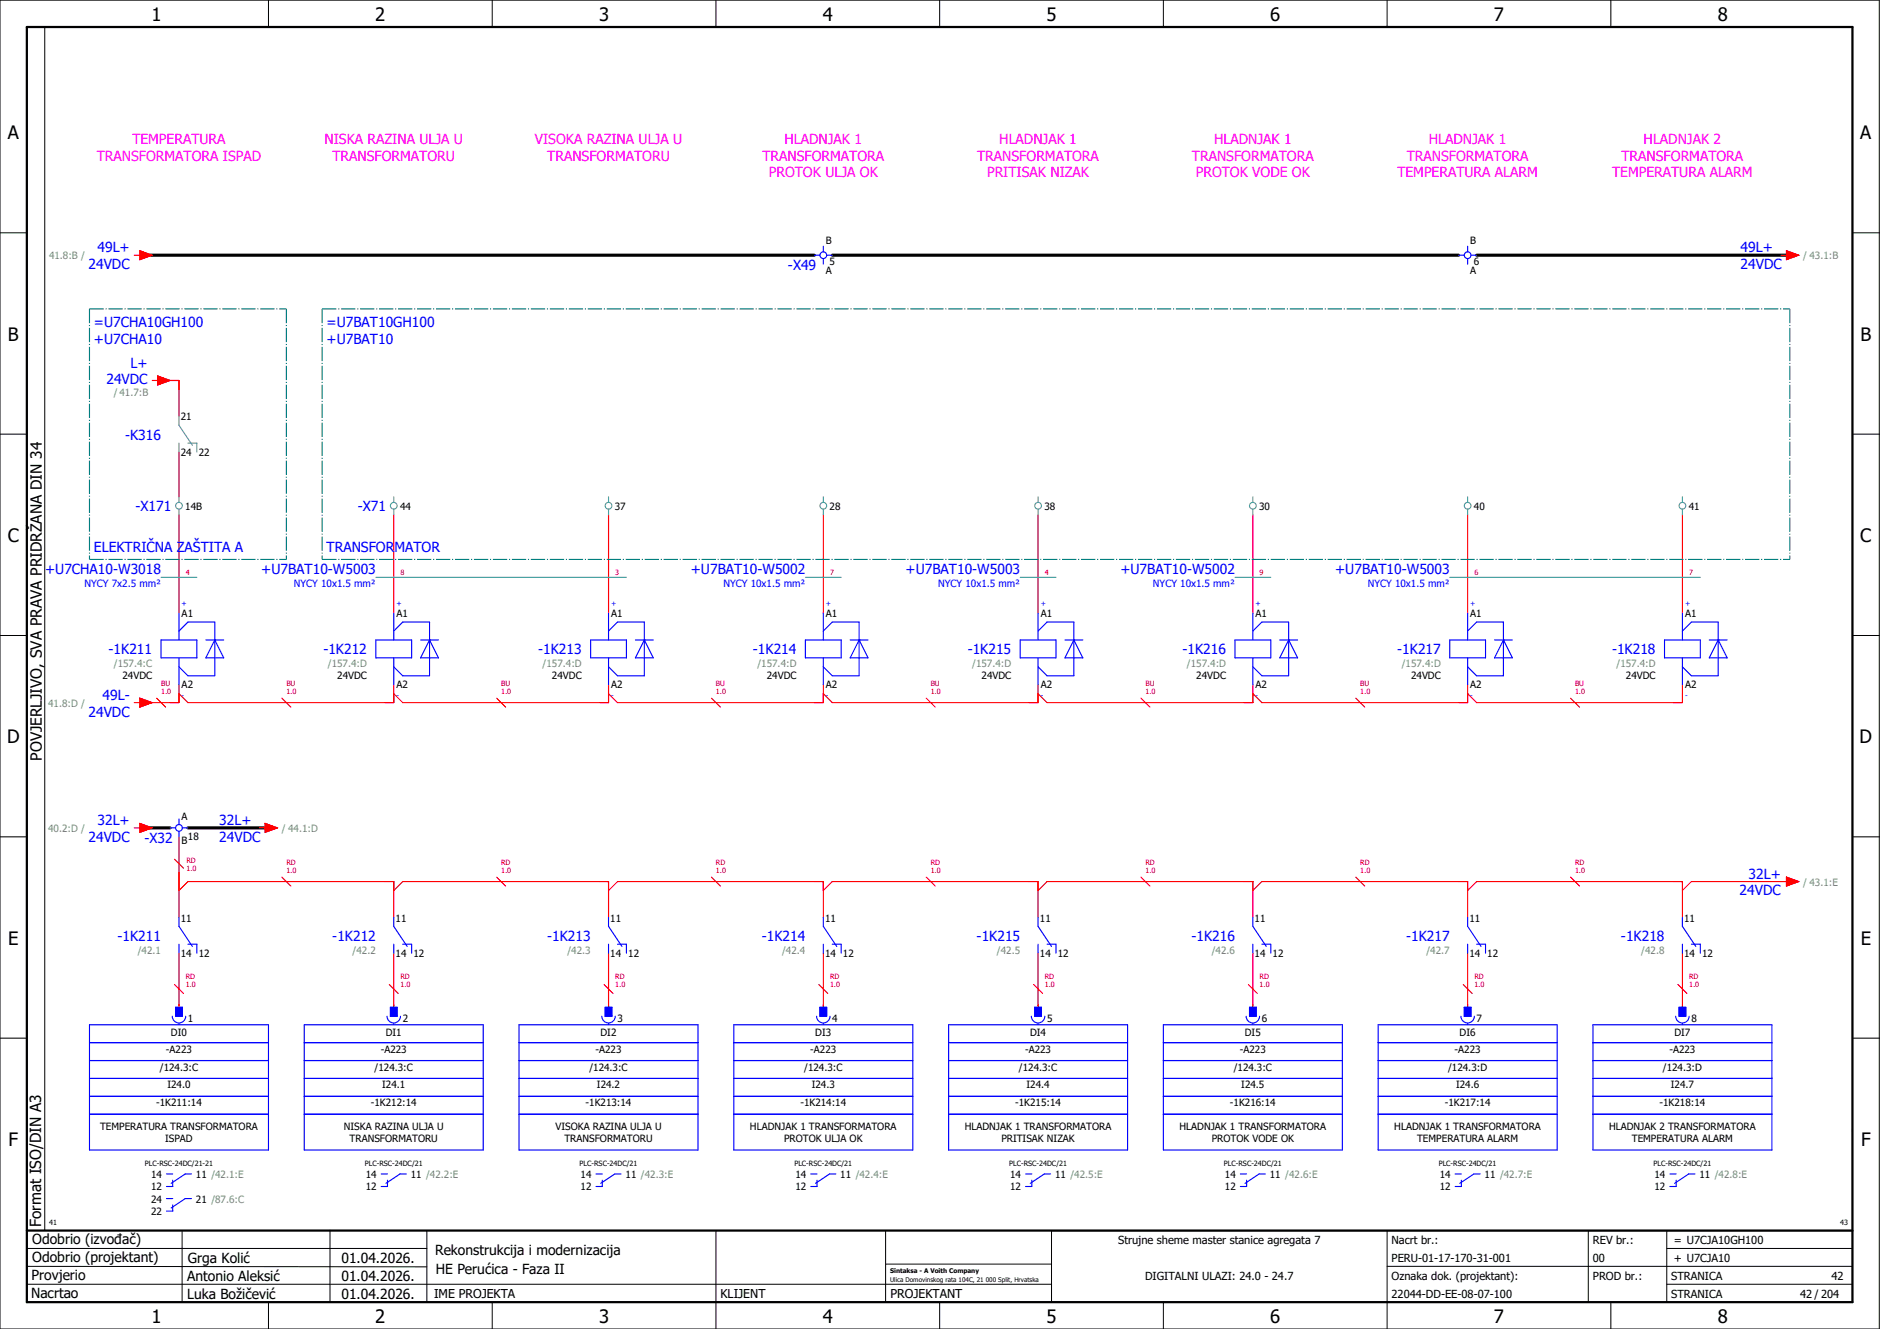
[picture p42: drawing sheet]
<svg xmlns="http://www.w3.org/2000/svg" width="420mm" height="297mm" viewBox="0 0 420 297" stroke-linecap="round" stroke-linejoin="round" font-family="sans-serif">
<defs><g id="words">
<g font-size="4.1">
<text x="33.9" y="4.7">1</text>
<text x="83.9" y="4.7">2</text>
<text x="133.9" y="4.7">3</text>
<text x="183.9" y="4.7">4</text>
<text x="233.9" y="4.7">5</text>
<text x="283.9" y="4.7">6</text>
<text x="333.9" y="4.7">7</text>
<text x="383.9" y="4.7">8</text>
<text x="1.8" y="31.2">A</text>
<text x="415.8" y="31.2">A</text>
<text x="1.8" y="76.2">B</text>
<text x="415.8" y="76.2">B</text>
<text x="1.8" y="121.2">C</text>
<text x="415.8" y="121.2">C</text>
<text x="1.6" y="166.2">D</text>
<text x="415.6" y="166.2">D</text>
<text x="1.8" y="211.2">E</text>
<text x="415.8" y="211.2">E</text>
<text x="1.9" y="256.2">F</text>
<text x="415.9" y="256.2">F</text>
<text x="33.9" y="295.7">1</text>
<text x="83.9" y="295.7">2</text>
<text x="133.9" y="295.7">3</text>
<text x="183.9" y="295.7">4</text>
<text x="233.9" y="295.7">5</text>
<text x="283.9" y="295.7">6</text>
<text x="333.9" y="295.7">7</text>
<text x="383.9" y="295.7">8</text>
</g>
<g font-size="3.4">
<text x="9.4" y="170" transform="rotate(-90 9.4 170)">POVJERLJIVO, SVA PRAVA PRIDRŽANA DIN 34</text>
<text x="9.2" y="274.3" transform="rotate(-90 9.2 274.3)">Format ISO/DIN A3</text>
</g>
<g font-size="3.1" fill="#f0f">
<text x="21.6" y="35.9">TRANSFORMATORA ISPAD</text>
<text x="29.6" y="32.1">TEMPERATURA</text>
<text x="72.5" y="32.1">NISKA RAZINA ULJA U</text>
<text x="74.3" y="35.9">TRANSFORMATORU</text>
<text x="119.5" y="32.1">VISOKA RAZINA ULJA U</text>
<text x="122.3" y="35.9">TRANSFORMATORU</text>
<text x="170.4" y="35.9">TRANSFORMATORA</text>
<text x="175.3" y="32.1">HLADNJAK 1</text>
<text x="218.4" y="35.9">TRANSFORMATORA</text>
<text x="223.3" y="32.1">HLADNJAK 1</text>
<text x="266.4" y="35.9">TRANSFORMATORA</text>
<text x="271.3" y="32.1">HLADNJAK 1</text>
<text x="314.4" y="35.9">TRANSFORMATORA</text>
<text x="319.3" y="32.1">HLADNJAK 1</text>
<text x="362.4" y="35.9">TRANSFORMATORA</text>
<text x="367.3" y="32.1">HLADNJAK 2</text>
<text x="171.8" y="39.6">PROTOK ULJA OK</text>
<text x="220.6" y="39.6">PRITISAK NIZAK</text>
<text x="267.2" y="39.6">PROTOK VODE OK</text>
<text x="312.3" y="39.6">TEMPERATURA ALARM</text>
<text x="360.3" y="39.6">TEMPERATURA ALARM</text>
</g>
<g font-size="3.1" fill="#00f">
<text x="21.8" y="56.4">49L+</text>
<text x="389" y="56.4">49L+</text>
<text x="19.8" y="60.1">24VDC</text>
<text x="176.1" y="60.3">-X49</text>
<text x="389" y="60.1">24VDC</text>
<text x="21" y="73.1">=U7CHA10GH100</text>
<text x="21" y="76.9">+U7CHA10</text>
<text x="73" y="73.1">=U7BAT10GH100</text>
<text x="73" y="76.9">+U7BAT10</text>
<text x="29.2" y="82.1">L+</text>
<text x="23.8" y="85.9">24VDC</text>
<text x="28" y="98.3">-K316</text>
<text x="30.3" y="114.3">-X171</text>
<text x="80" y="114.3">-X71</text>
<text x="21" y="123.4">ELEKTRIČNA ZAŠTITA A</text>
<text x="73" y="123.4">TRANSFORMATOR</text>
<text x="10.1" y="128.4">+U7CHA10-W3018</text>
<text x="58.4" y="128.4">+U7BAT10-W5003</text>
<text x="154.4" y="128.4">+U7BAT10-W5002</text>
<text x="202.4" y="128.4">+U7BAT10-W5003</text>
<text x="250.4" y="128.4">+U7BAT10-W5002</text>
<text x="298.4" y="128.4">+U7BAT10-W5003</text>
<text x="24.3" y="146.3">-1K211</text>
<text x="72.3" y="146.3">-1K212</text>
<text x="120.3" y="146.3">-1K213</text>
<text x="168.3" y="146.3">-1K214</text>
<text x="216.3" y="146.3">-1K215</text>
<text x="264.3" y="146.3">-1K216</text>
<text x="312.3" y="146.3">-1K217</text>
<text x="360.3" y="146.3">-1K218</text>
<text x="19.8" y="160.1">24VDC</text>
<text x="22.9" y="156.4">49L-</text>
<text x="21.8" y="184.4">32L+</text>
<text x="49" y="184.4">32L+</text>
<text x="19.8" y="188.1">24VDC</text>
<text x="32.3" y="188.3">-X32</text>
<text x="49" y="188.1">24VDC</text>
<text x="390.8" y="196.4">32L+</text>
<text x="388.8" y="200.1">24VDC</text>
<text x="26.3" y="210.3">-1K211</text>
<text x="74.3" y="210.3">-1K212</text>
<text x="122.3" y="210.3">-1K213</text>
<text x="170.3" y="210.3">-1K214</text>
<text x="218.3" y="210.3">-1K215</text>
<text x="266.3" y="210.3">-1K216</text>
<text x="314.3" y="210.3">-1K217</text>
<text x="362.3" y="210.3">-1K218</text>
</g>
<g font-size="3.1">
<text x="7.2" y="278.1">Odobrio (izvođač)</text>
<text x="97.2" y="280.5">Rekonstrukcija i modernizacija</text>
<text x="7.1" y="286.1">Provjerio</text>
<text x="7.2" y="282.1">Odobrio (projektant)</text>
<text x="41.8" y="286.2">Antonio Aleksić</text>
<text x="42" y="282.3">Grga Kolić</text>
<text x="76.3" y="282.3">01.04.2026.</text>
<text x="76.3" y="286.3">01.04.2026.</text>
<text x="97.4" y="284.8">HE Perućica - Faza II</text>
<text x="6.9" y="290">Nacrtao</text>
<text x="41.8" y="290.3">Luka Božičević</text>
<text x="76.3" y="290.3">01.04.2026.</text>
</g>
<g font-size="2.7">
<text x="97" y="290.1">IME PROJEKTA</text>
<text x="161" y="290.1">KLIJENT</text>
<text x="199" y="290.1">PROJEKTANT</text>
</g>
<g font-size="2.5">
<text x="249.9" y="278">Strujne sheme master stanice agregata 7</text>
<text x="311" y="278">Nacrt br.:</text>
<text x="356" y="278">REV br.:</text>
<text x="374.1" y="278">= U7CJA10GH100</text>
<text x="255.9" y="286">DIGITALNI ULAZI: 24.0 - 24.7</text>
<text x="311" y="286">Oznaka dok. (projektant):</text>
<text x="311" y="282">PERU-01-17-170-31-001</text>
<text x="356" y="286">PROD br.:</text>
<text x="356" y="282">00</text>
<text x="373.5" y="286">STRANICA</text>
<text x="374.1" y="282.1">+ U7CJA10</text>
<text x="409.3" y="286">42</text>
<text x="311" y="290">22044-DD-EE-08-07-100</text>
<text x="373.5" y="290">STRANICA</text>
<text x="402.3" y="290">42 / 204</text>
</g>
<g font-size="2.2" fill="#7ca552">
<text x="11" y="57.9">41.8:B /</text>
<text x="403" y="57.9">/ 43.1:B</text>
<text x="25.5" y="88.5">/41.7:B</text>
<text x="25.5" y="149.2">/157.4:C</text>
<text x="73.3" y="149.2">/157.4:D</text>
<text x="121.3" y="149.2">/157.4:D</text>
<text x="169.3" y="149.2">/157.4:D</text>
<text x="217.3" y="149.2">/157.4:D</text>
<text x="265.3" y="149.2">/157.4:D</text>
<text x="313.3" y="149.2">/157.4:D</text>
<text x="361.3" y="149.2">/157.4:D</text>
<text x="10.8" y="157.9">41.8:D /</text>
<text x="10.8" y="185.9">40.2:D /</text>
<text x="63" y="185.9">/ 44.1:D</text>
<text x="403" y="197.9">/ 43.1:E</text>
<text x="30.8" y="213.2">/42.1</text>
<text x="78.8" y="213.2">/42.2</text>
<text x="126.8" y="213.2">/42.3</text>
<text x="174.8" y="213.2">/42.4</text>
<text x="222.8" y="213.2">/42.5</text>
<text x="270.8" y="213.2">/42.6</text>
<text x="318.8" y="213.2">/42.7</text>
<text x="366.8" y="213.2">/42.8</text>
</g>
<g font-size="2.2">
<text x="184.6" y="54.6">B</text>
<text x="185.4" y="59.3">5</text>
<text x="328.6" y="54.6">B</text>
<text x="329.4" y="59.3">6</text>
<text x="184.6" y="61.3">A</text>
<text x="328.6" y="61.3">A</text>
<text x="40.4" y="94">21</text>
<text x="40.4" y="101.9">24</text>
<text x="44.4" y="101.9">22</text>
<text x="41.4" y="113.9">14B</text>
<text x="89.4" y="113.9">44</text>
<text x="137.4" y="113.9">37</text>
<text x="185.4" y="113.9">28</text>
<text x="233.4" y="113.9">38</text>
<text x="281.4" y="113.9">30</text>
<text x="329.4" y="113.9">40</text>
<text x="377.4" y="113.9">41</text>
<text x="40.6" y="138">A1</text>
<text x="88.6" y="138">A1</text>
<text x="136.6" y="138">A1</text>
<text x="184.6" y="138">A1</text>
<text x="232.6" y="138">A1</text>
<text x="280.6" y="138">A1</text>
<text x="328.6" y="138">A1</text>
<text x="376.6" y="138">A1</text>
<text x="27.4" y="151.9">24VDC</text>
<text x="40.6" y="153.9">A2</text>
<text x="75.4" y="151.9">24VDC</text>
<text x="88.6" y="153.9">A2</text>
<text x="123.4" y="151.9">24VDC</text>
<text x="136.6" y="153.9">A2</text>
<text x="171.4" y="151.9">24VDC</text>
<text x="184.6" y="153.9">A2</text>
<text x="219.4" y="151.9">24VDC</text>
<text x="232.6" y="153.9">A2</text>
<text x="267.4" y="151.9">24VDC</text>
<text x="280.6" y="153.9">A2</text>
<text x="315.4" y="151.9">24VDC</text>
<text x="328.6" y="153.9">A2</text>
<text x="363.4" y="151.9">24VDC</text>
<text x="376.6" y="153.9">A2</text>
<text x="40.6" y="183.2">A</text>
<text x="40.6" y="188.7">B</text>
<text x="42" y="187.7">18</text>
<text x="40.4" y="206">11</text>
<text x="88.4" y="206">11</text>
<text x="136.4" y="206">11</text>
<text x="184.4" y="206">11</text>
<text x="232.4" y="206">11</text>
<text x="280.4" y="206">11</text>
<text x="328.4" y="206">11</text>
<text x="376.4" y="206">11</text>
<text x="40.4" y="213.9">14</text>
<text x="44.4" y="213.9">12</text>
<text x="88.4" y="213.9">14</text>
<text x="92.4" y="213.9">12</text>
<text x="136.4" y="213.9">14</text>
<text x="140.4" y="213.9">12</text>
<text x="184.4" y="213.9">14</text>
<text x="188.4" y="213.9">12</text>
<text x="232.4" y="213.9">14</text>
<text x="236.4" y="213.9">12</text>
<text x="280.4" y="213.9">14</text>
<text x="284.4" y="213.9">12</text>
<text x="328.4" y="213.9">14</text>
<text x="332.4" y="213.9">12</text>
<text x="376.4" y="213.9">14</text>
<text x="380.4" y="213.9">12</text>
<text x="38.2" y="231.5">DI0</text>
<text x="42" y="228.4">1</text>
<text x="86.2" y="231.5">DI1</text>
<text x="90" y="228.4">2</text>
<text x="134.2" y="231.5">DI2</text>
<text x="138" y="228.4">3</text>
<text x="182.2" y="231.5">DI3</text>
<text x="186" y="228.4">4</text>
<text x="230.2" y="231.5">DI4</text>
<text x="234" y="228.4">5</text>
<text x="278.2" y="231.5">DI5</text>
<text x="282" y="228.4">6</text>
<text x="326.2" y="231.5">DI6</text>
<text x="330" y="228.4">7</text>
<text x="374.2" y="231.5">DI7</text>
<text x="378" y="228.4">8</text>
<text x="35.7" y="239.3">/124.3:C</text>
<text x="37.1" y="235.3">-A223</text>
<text x="83.7" y="239.3">/124.3:C</text>
<text x="85.1" y="235.3">-A223</text>
<text x="131.7" y="239.3">/124.3:C</text>
<text x="133.1" y="235.3">-A223</text>
<text x="179.7" y="239.3">/124.3:C</text>
<text x="181.1" y="235.3">-A223</text>
<text x="227.7" y="239.3">/124.3:C</text>
<text x="229.1" y="235.3">-A223</text>
<text x="275.7" y="239.3">/124.3:C</text>
<text x="277.1" y="235.3">-A223</text>
<text x="323.6" y="239.3">/124.3:D</text>
<text x="325.1" y="235.3">-A223</text>
<text x="371.6" y="239.3">/124.3:D</text>
<text x="373.1" y="235.3">-A223</text>
<text x="37.4" y="243.3">I24.0</text>
<text x="85.4" y="243.3">I24.1</text>
<text x="133.4" y="243.3">I24.2</text>
<text x="181.4" y="243.3">I24.3</text>
<text x="229.4" y="243.3">I24.4</text>
<text x="277.4" y="243.3">I24.5</text>
<text x="325.4" y="243.3">I24.6</text>
<text x="373.4" y="243.3">I24.7</text>
<text x="34.9" y="247.3">-1K211:14</text>
<text x="82.9" y="247.3">-1K212:14</text>
<text x="130.9" y="247.3">-1K213:14</text>
<text x="178.9" y="247.3">-1K214:14</text>
<text x="226.9" y="247.3">-1K215:14</text>
<text x="274.9" y="247.3">-1K216:14</text>
<text x="322.9" y="247.3">-1K217:14</text>
<text x="370.9" y="247.3">-1K218:14</text>
<text x="22.4" y="252.6">TEMPERATURA TRANSFORMATORA</text>
<text x="36.9" y="255.3">ISPAD</text>
<text x="76.9" y="252.6">NISKA RAZINA ULJA U</text>
<text x="78.1" y="255.3">TRANSFORMATORU</text>
<text x="124.1" y="252.6">VISOKA RAZINA ULJA U</text>
<text x="126.1" y="255.3">TRANSFORMATORU</text>
<text x="167.6" y="252.6">HLADNJAK 1 TRANSFORMATORA</text>
<text x="175.2" y="255.3">PROTOK ULJA OK</text>
<text x="215.6" y="252.6">HLADNJAK 1 TRANSFORMATORA</text>
<text x="223.8" y="255.3">PRITISAK NIZAK</text>
<text x="263.6" y="252.6">HLADNJAK 1 TRANSFORMATORA</text>
<text x="270.8" y="255.3">PROTOK VODE OK</text>
<text x="311.6" y="252.6">HLADNJAK 1 TRANSFORMATORA</text>
<text x="316.7" y="255.3">TEMPERATURA ALARM</text>
<text x="359.6" y="252.6">HLADNJAK 2 TRANSFORMATORA</text>
<text x="364.7" y="255.3">TEMPERATURA ALARM</text>
<text x="33.8" y="263.3">14</text>
<text x="43.8" y="263.3">11 /42.1:E</text>
<text x="81.8" y="263.3">14</text>
<text x="91.8" y="263.3">11 /42.2:E</text>
<text x="129.8" y="263.3">14</text>
<text x="139.8" y="263.3">11 /42.3:E</text>
<text x="177.8" y="263.3">14</text>
<text x="187.8" y="263.3">11 /42.4:E</text>
<text x="225.8" y="263.3">14</text>
<text x="235.8" y="263.3">11 /42.5:E</text>
<text x="273.8" y="263.3">14</text>
<text x="283.8" y="263.3">11 /42.6:E</text>
<text x="321.8" y="263.3">14</text>
<text x="331.8" y="263.3">11 /42.7:E</text>
<text x="369.8" y="263.3">14</text>
<text x="379.8" y="263.3">11 /42.8:E</text>
<text x="33.8" y="266.1">12</text>
<text x="33.8" y="268.8">24</text>
<text x="43.8" y="268.8">21 /87.6:C</text>
<text x="81.8" y="266.1">12</text>
<text x="129.8" y="266.1">12</text>
<text x="177.8" y="266.1">12</text>
<text x="225.8" y="266.1">12</text>
<text x="273.8" y="266.1">12</text>
<text x="321.8" y="266.1">12</text>
<text x="369.8" y="266.1">12</text>
<text x="33.8" y="271.6">22</text>
</g>
<g font-size="2.2" fill="#00f">
<text x="18.9" y="131.3">NYCY 7x2.5 mm²</text>
<text x="65.7" y="131.3">NYCY 10x1.5 mm²</text>
<text x="161.7" y="131.3">NYCY 10x1.5 mm²</text>
<text x="209.7" y="131.3">NYCY 10x1.5 mm²</text>
<text x="257.7" y="131.3">NYCY 10x1.5 mm²</text>
<text x="305.7" y="131.3">NYCY 10x1.5 mm²</text>
</g>
<g font-size="1.6" fill="#f00">
<text x="41.5" y="128.5">4</text>
<text x="89.5" y="128.5">8</text>
<text x="137.5" y="128.5">3</text>
<text x="185.5" y="128.5">7</text>
<text x="233.5" y="128.5">4</text>
<text x="281.5" y="128.5">9</text>
<text x="329.5" y="128.5">6</text>
<text x="377.5" y="128.5">7</text>
<text x="36" y="155.2">1.0</text>
<text x="36" y="153.3">BU</text>
<text x="64" y="155.2">1.0</text>
<text x="64" y="153.3">BU</text>
<text x="112" y="155.2">1.0</text>
<text x="112" y="153.3">BU</text>
<text x="160" y="155.2">1.0</text>
<text x="160" y="153.3">BU</text>
<text x="208" y="155.2">1.0</text>
<text x="208" y="153.3">BU</text>
<text x="256" y="155.2">1.0</text>
<text x="256" y="153.3">BU</text>
<text x="304" y="155.2">1.0</text>
<text x="304" y="153.3">BU</text>
<text x="352" y="155.2">1.0</text>
<text x="352" y="153.3">BU</text>
<text x="41.7" y="194.7">1.0</text>
<text x="41.7" y="192.8">RD</text>
<text x="64" y="195.2">1.0</text>
<text x="64" y="193.3">RD</text>
<text x="112" y="195.2">1.0</text>
<text x="112" y="193.3">RD</text>
<text x="160" y="195.2">1.0</text>
<text x="160" y="193.3">RD</text>
<text x="208" y="195.2">1.0</text>
<text x="208" y="193.3">RD</text>
<text x="256" y="195.2">1.0</text>
<text x="256" y="193.3">RD</text>
<text x="304" y="195.2">1.0</text>
<text x="304" y="193.3">RD</text>
<text x="352" y="195.2">1.0</text>
<text x="352" y="193.3">RD</text>
<text x="41.5" y="220.7">1.0</text>
<text x="41.5" y="218.8">RD</text>
<text x="89.5" y="220.7">1.0</text>
<text x="89.5" y="218.8">RD</text>
<text x="137.5" y="220.7">1.0</text>
<text x="137.5" y="218.8">RD</text>
<text x="185.5" y="220.7">1.0</text>
<text x="185.5" y="218.8">RD</text>
<text x="233.5" y="220.7">1.0</text>
<text x="233.5" y="218.8">RD</text>
<text x="281.5" y="220.7">1.0</text>
<text x="281.5" y="218.8">RD</text>
<text x="329.5" y="220.7">1.0</text>
<text x="329.5" y="218.8">RD</text>
<text x="377.5" y="220.7">1.0</text>
<text x="377.5" y="218.8">RD</text>
</g>
<g font-size="1.6" fill="#00f">
<text x="40.6" y="135.4">+</text>
<text x="88.6" y="135.4">+</text>
<text x="136.6" y="135.4">+</text>
<text x="184.6" y="135.4">+</text>
<text x="232.6" y="135.4">+</text>
<text x="280.6" y="135.4">+</text>
<text x="328.6" y="135.4">+</text>
<text x="376.6" y="135.4">+</text>
<text x="40.6" y="156">-</text>
<text x="88.6" y="156">-</text>
<text x="136.6" y="156">-</text>
<text x="184.6" y="156">-</text>
<text x="232.6" y="156">-</text>
<text x="280.6" y="156">-</text>
<text x="328.6" y="156">-</text>
<text x="376.6" y="156">-</text>
</g>
<g font-size="1.6">
<text x="32.4" y="260.7">PLC-RSC-24DC/21-21</text>
<text x="81.5" y="260.7">PLC-RSC-24DC/21</text>
<text x="129.5" y="260.7">PLC-RSC-24DC/21</text>
<text x="177.5" y="260.7">PLC-RSC-24DC/21</text>
<text x="225.5" y="260.7">PLC-RSC-24DC/21</text>
<text x="273.5" y="260.7">PLC-RSC-24DC/21</text>
<text x="321.5" y="260.7">PLC-RSC-24DC/21</text>
<text x="369.5" y="260.7">PLC-RSC-24DC/21</text>
<text x="11" y="273.7">41</text>
<text x="411.2" y="273.7">43</text>
</g>
<g font-size="1.4">
<text x="198.9" y="284.4">Sintaksa - A Voith Company</text>
<text x="198.9" y="286.4">Ulica Domovinskog rata 104C, 21 000 Split, Hrvatska</text>
</g>
</g></defs>
<g fill="none" stroke="#000" stroke-width=".22">
<path d="M0 0h420v297h-420zM10 6v269M60 0v6M110 0v6M160 0v6M210 0v6M260 0v6M310 0v6M360 0v6M0 52h6M414 52h6M0 97h6"/>
<path d="M414 97h6M0 142h6M414 142h6M414 176.3v87.4M0 187h6M414 187h6M0 232h6M414 232h6M6 279h89.4M40.7 275v16M73.7 274.9v16M95.4 275.1v16"/>
<path d="M160 275v22M197.9 275.1v16M310 275v22M355 275v16M372.5 279h41.5M372.5 275v16M414 275h-179v16M6 283l89.4 .1M6 287h229M60 291v6M110 291v6M197.9 282.5h37.1"/>
<path d="M210 291v6M260 291v6M310 283h104M360 291v6M372.5 287h41.5"/>
</g>
<path d="M6 6h408v285h-408zM6 275h408" fill="none" stroke="#000" stroke-width=".5"/>
<g fill="none" stroke="#f00" stroke-width=".25">
<path d="M30 57h1.3M31.3 56l2.7 1-2.7 1zM398 57h1.2M399.2 56l2.8 1-2.8 1zM34 85h1.3M35.3 84l2.7 1-2.7 1zM36 85h4v8M40 101v10M40 115v22M88 115v22M136 115v22M184 115v22"/>
<path d="M232 115v22M280 115v22M328 115v22M376 115v22M30 157h1.3M31.3 156l2.7 1-2.7 1zM35 156l2 2M40 153v4h-8M63 156l2 2M88 153v4h-46l-2-2M111 156l2 2M136 153v4h-46l-2-2"/>
<path d="M159 156l2 2M184 153v4h-46l-2-2M207 156l2 2M232 153v4h-46l-2-2M255 156l2 2M280 153v4h-46l-2-2M303 156l2 2M328 153v4h-46l-2-2M351 156l2 2M376 153v4h-46l-2-2M30 185h1.3M31.3 184l2.7 1-2.7 1z"/>
<path d="M39 192l2 2M40 199l2-2h46v8M40 187v18M58 185h1.3M59.3 184l2.7 1-2.7 1zM63 196l2 2M88 199l2-2h46v8M111 196l2 2M136 199l2-2h46v8M159 196l2 2M184 199l2-2h46v8M207 196l2 2"/>
<path d="M232 199l2-2h46v8M255 196l2 2M280 199l2-2h46v8M303 196l2 2M328 199l2-2h46v8M351 196l2 2M399.2 196l2.8 1-2.8 1zM400 197h-22l-2 2M40 213v12M88 213v12M136 213v12M184 213v12"/>
<path d="M232 213v12M280 213v12M328 213v12M376 213v12M39 220l2 2M87 220l2 2M135 220l2 2M183 220l2 2M231 220l2 2M279 220l2 2M327 220l2 2M375 220l2 2"/>
</g>
<path d="M32 57h150M186 57h140M330 57h70M32 185h6M42 185h18" fill="none" stroke="#000" stroke-width=".7"/>
<g fill="none" stroke="#00f" stroke-width=".25">
<path d="M182 57h1.3M184 55v1.3M184 57.8v1.2M184.8 57h1.2M326 57h1.3M328 55v1.3M328 57.8v1.2M328.8 57h1.2M40 137v6M88 137v6M136 137v6M184 137v6"/>
<path d="M232 137v6M280 137v6M328 137v6M376 137v6M36 143h8v4h-8zM40 147v6M40 141l2-2h6v12h-6l-2-2M46 143h4M48 143h.1M48 143l2 4h-4zM84 143h8v4h-8zM88 147v6"/>
<path d="M88 141l2-2h6v12h-6l-2-2M94 143h4M96 143h.1M96 143l2 4h-4zM132 143h8v4h-8zM136 147v6M136 141l2-2h6v12h-6l-2-2M142 143h4M144 143h.1M144 143l2 4h-4zM180 143h8v4h-8zM184 147v6"/>
<path d="M184 141l2-2h6v12h-6l-2-2M190 143h4M192 143h.1M192 143l2 4h-4zM228 143h8v4h-8zM232 147v6M232 141l2-2h6v12h-6l-2-2M238 143h4M240 143h.1M240 143l2 4h-4zM276 143h8v4h-8zM280 147v6"/>
<path d="M280 141l2-2h6v12h-6l-2-2M286 143h4M288 143h.1M288 143l2 4h-4zM324 143h8v4h-8zM328 147v6M328 141l2-2h6v12h-6l-2-2M334 143h4M336 143h.1M336 143l2 4h-4zM372 143h8v4h-8zM376 147v6"/>
<path d="M376 141l2-2h6v12h-6l-2-2M382 143h4M384 143h.1M384 143l2 4h-4zM38 185h1.3M40 183v1.3M40 185.8v1.2M40.8 185h1.2M40 205v2l3 4.5M40 211v2M42 211h2v2M88 205v2l3 4.5"/>
<path d="M88 211v2M90 211h2v2M136 205v2l3 4.5M136 211v2M138 211h2v2M184 205v2l3 4.5M184 211v2M186 211h2v2M232 205v2l3 4.5M232 211v2M234 211h2v2M280 205v2l3 4.5"/>
<path d="M280 211v2M282 211h2v2M328 205v2l3 4.5M328 211v2M330 211h2v2M376 205v2l3 4.5M376 211v2M378 211h2v2M20 237h40M20 229h40v28h-40zM20 233h40M38.5 227.1a1.5 1.5 0 0 0 1.5 1.5 1.5 1.5 0 0 0 1.5-1.5"/>
<path d="M39.3 225.1h1.5v2h-1.5zM40 228.7v.3M68 237h40M68 233h40M68 229h40v28h-40zM86.5 227.1a1.5 1.5 0 0 0 1.5 1.5 1.5 1.5 0 0 0 1.5-1.5M87.3 225.1h1.5v2h-1.5zM88 228.7v.3M116 237h40M116 233h40M116 229h40v28h-40zM134.5 227.1a1.5 1.5 0 0 0 1.5 1.5 1.5 1.5 0 0 0 1.5-1.5"/>
<path d="M135.3 225.1h1.5v2h-1.5zM136 228.7v.3M164 237h40M164 233h40M164 229h40v28h-40zM182.5 227.1a1.5 1.5 0 0 0 1.5 1.5 1.5 1.5 0 0 0 1.5-1.5M183.3 225.1h1.5v2h-1.5zM184 228.7v.3M212 237h40M212 233h40M212 229h40v28h-40zM230.5 227.1a1.5 1.5 0 0 0 1.5 1.5 1.5 1.5 0 0 0 1.5-1.5"/>
<path d="M231.3 225.1h1.5v2h-1.5zM232 228.7v.3M260 237h40M260 233h40M260 229h40v28h-40zM278.5 227.1a1.5 1.5 0 0 0 1.5 1.5 1.5 1.5 0 0 0 1.5-1.5M279.3 225.1h1.5v2h-1.5zM280 228.7v.3M308 237h40M308 233h40M308 229h40v28h-40zM326.5 227.1a1.5 1.5 0 0 0 1.5 1.5 1.5 1.5 0 0 0 1.5-1.5"/>
<path d="M327.3 225.1h1.5v2h-1.5zM328 228.7v.3M356 237h40M356 233h40M356 229h40v28h-40zM374.5 227.1a1.5 1.5 0 0 0 1.5 1.5 1.5 1.5 0 0 0 1.5-1.5M375.2 225.1h1.5v2h-1.5zM376 228.7v.3M20 249h40M20 245h40M20 241h40M68 249h40"/>
<path d="M68 245h40M68 241h40M116 249h40M116 245h40M116 241h40M164 249h40M164 245h40M164 241h40M212 249h40M212 245h40M212 241h40M260 249h40"/>
<path d="M260 245h40M260 241h40M308 249h40M308 245h40M308 241h40M356 249h40M356 245h40M356 241h40M37.2 262.4h1.4M37.2 267.9h1.4M38.6 263.8v1.4h-1.4M38.6 269.3v1.4h-1.4"/>
<path d="M42.8 262.4h-1.4l-3.1 2.1M42.8 267.9h-1.4l-3.1 2.1M85.2 262.4h1.4M86.6 263.8v1.4h-1.4M90.8 262.4h-1.4l-3.1 2.1M133.2 262.4h1.4M134.6 263.8v1.4h-1.4M138.8 262.4h-1.4l-3.1 2.1M181.2 262.4h1.4M182.6 263.8v1.4h-1.4M186.8 262.4h-1.4l-3.1 2.1M229.2 262.4h1.4"/>
<path d="M230.6 263.8v1.4h-1.4M234.8 262.4h-1.4l-3.1 2.1M277.2 262.4h1.4M278.6 263.8v1.4h-1.4M282.8 262.4h-1.4l-3.1 2.1M325.2 262.4h1.4M326.6 263.8v1.4h-1.4M330.8 262.4h-1.4l-3.1 2.1M373.2 262.4h1.4M374.6 263.8v1.4h-1.4M378.8 262.4h-1.4l-3.1 2.1"/>
<circle cx="184" cy="57" r=".75"/>
<circle cx="328" cy="57" r=".75"/>
<circle cx="40" cy="185" r=".75"/>
</g>
<g fill="#00f" stroke="#00f" stroke-width=".22">
<path d="M39.3 225.1h1.5v2h-1.5z"/>
<path d="M87.3 225.1h1.5v2h-1.5z"/>
<path d="M135.3 225.1h1.5v2h-1.5z"/>
<path d="M183.3 225.1h1.5v2h-1.5z"/>
<path d="M231.3 225.1h1.5v2h-1.5z"/>
<path d="M279.3 225.1h1.5v2h-1.5z"/>
<path d="M327.3 225.1h1.5v2h-1.5z"/>
<path d="M375.2 225.1h1.5v2h-1.5z"/>
</g>
<g fill="none" stroke="#52a5a5" stroke-width=".25">
<path d="M40 93v2l3 4.5M40 99v2M42 99h2v2M40 111v1.3M40 113.8v1.2M88 111v1.3M88 113.8v1.2M136 111v1.3M136 113.8v1.2M184 111v1.3M184 113.8v1.2M232 111v1.3"/>
<path d="M232 113.8v1.2M280 111v1.3M280 113.8v1.2M328 111v1.3M328 113.8v1.2M376 111v1.3M376 113.8v1.2M36 129h8M84 129h56M180 129h8M228 129h8M276 129h8"/>
<path d="M324 129h56"/>
<circle cx="40" cy="113" r=".75"/>
<circle cx="88" cy="113" r=".75"/>
<circle cx="136" cy="113" r=".75"/>
<circle cx="184" cy="113" r=".75"/>
<circle cx="232" cy="113" r=".75"/>
<circle cx="280" cy="113" r=".75"/>
<circle cx="328" cy="113" r=".75"/>
<circle cx="376" cy="113" r=".75"/>
</g>
<path d="M20 69h44M20 69v56M64 69v56M72 69h328M72 69v56M400 69v56M20 125h44M72 125h328" fill="none" stroke="#007f7f" stroke-width=".25" stroke-dasharray="3.2 .4 .3 .4" stroke-linecap="butt"/>
<g fill="#f00" stroke="#f00" stroke-width=".22">
<path d="M31.3 184l2.7 1-2.7 1z"/>
<path d="M59.3 184l2.7 1-2.7 1z"/>
<path d="M399.2 196l2.8 1-2.8 1z"/>
<path d="M31.3 156l2.7 1-2.7 1z"/>
<path d="M31.3 56l2.7 1-2.7 1z"/>
<path d="M399.2 56l2.8 1-2.8 1z"/>
<path d="M35.3 84l2.7 1-2.7 1z"/>
</g>
<use href="#words"/>
</svg>
